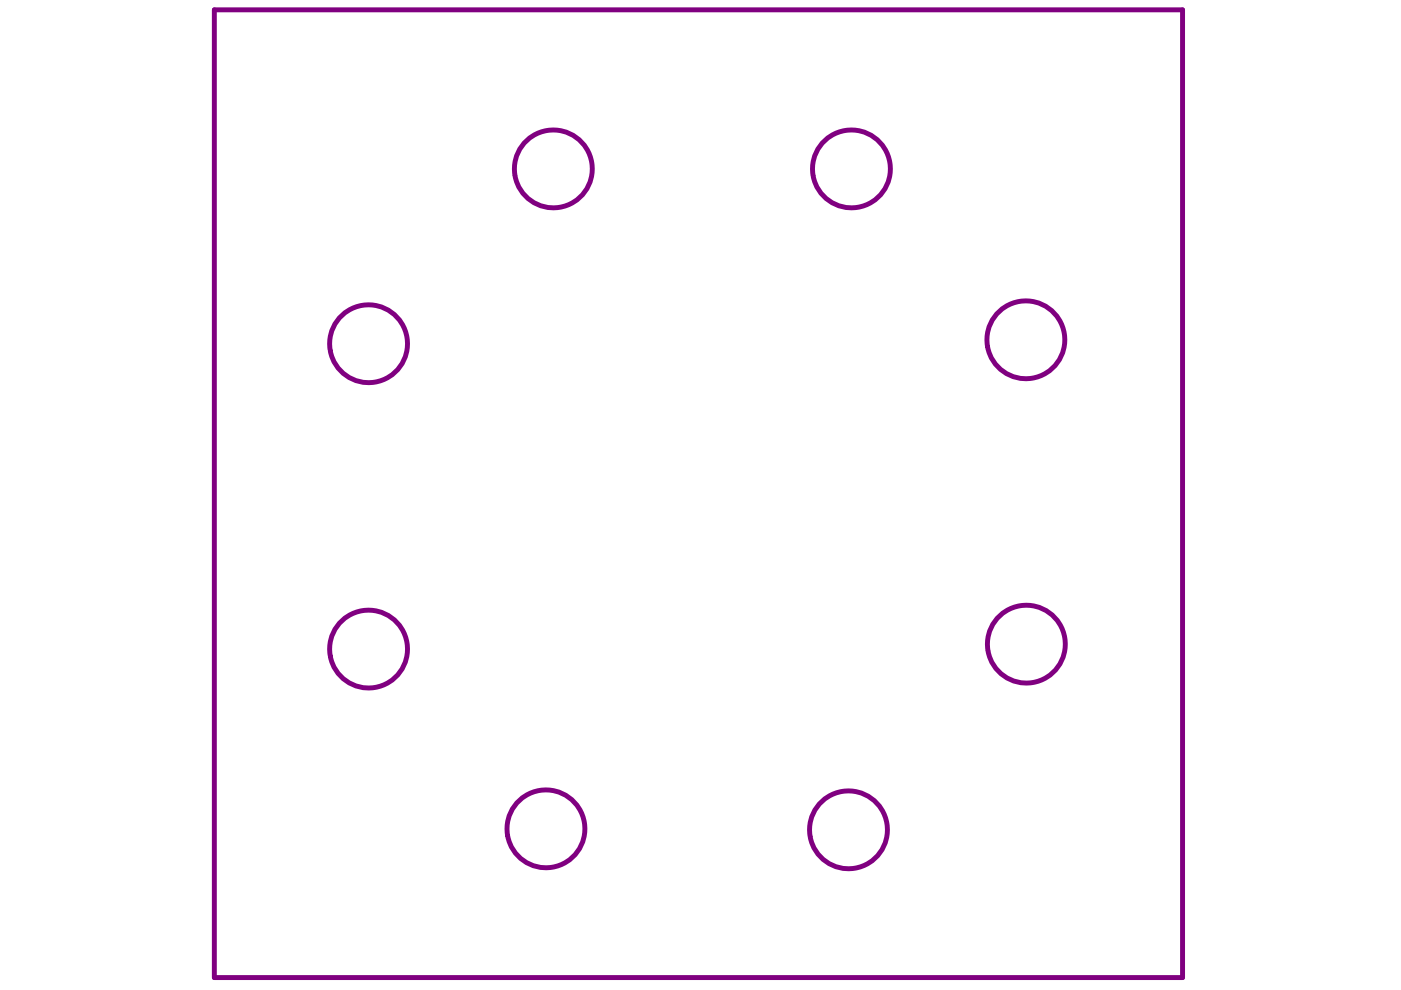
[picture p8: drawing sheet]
<svg xmlns="http://www.w3.org/2000/svg" width="297mm" height="210mm" viewBox="0 0 297 210" stroke-linecap="round" stroke-linejoin="round" font-family="sans-serif">
<path d="M45.4 2.1h205.3v205.2h-205.3zM109.2 37.1a8.3 8.3 0 0 1 10.7-9.1 8.3 8.3 0 0 1 3.3 13.6 8.3 8.3 0 0 1-13.7-3.2l-.3-1.1M172.4 37.1a8.3 8.3 0 0 1 10.7-9.1 8.3 8.3 0 0 1 3.3 13.6 8.3 8.3 0 0 1-13.7-3.2l-.3-1.1M70 74.2a8.3 8.3 0 0 1 10.7-9.2 8.3 8.3 0 0 1 3.3 13.7 8.3 8.3 0 0 1-13.7-3.2l-.3-1.1M209.4 73.3a8.3 8.3 0 0 1 10.6-9.1 8.3 8.3 0 0 1 3.4 13.7 8.3 8.3 0 0 1-13.7-3.3l-.3-1M70 138.9a8.3 8.3 0 0 1 10.7-9.1 8.3 8.3 0 0 1 3.3 13.6 8.3 8.3 0 0 1-13.7-3.2l-.3-1.1M209.5 137.9a8.3 8.3 0 0 1 10.7-9.2 8.3 8.3 0 0 1 3.3 13.7 8.3 8.3 0 0 1-13.7-3.2l-.3-1.1M107.6 177a8.3 8.3 0 0 1 10.7-9.1 8.3 8.3 0 0 1 3.3 13.7 8.3 8.3 0 0 1-13.7-3.3l-.3-1M171.7 177.2a8.3 8.3 0 0 1 10.7-9.1 8.3 8.3 0 0 1 3.3 13.7 8.3 8.3 0 0 1-13.6-3.3l-.3-1" fill="none" stroke="#800080" stroke-width="1"/>
</svg>
